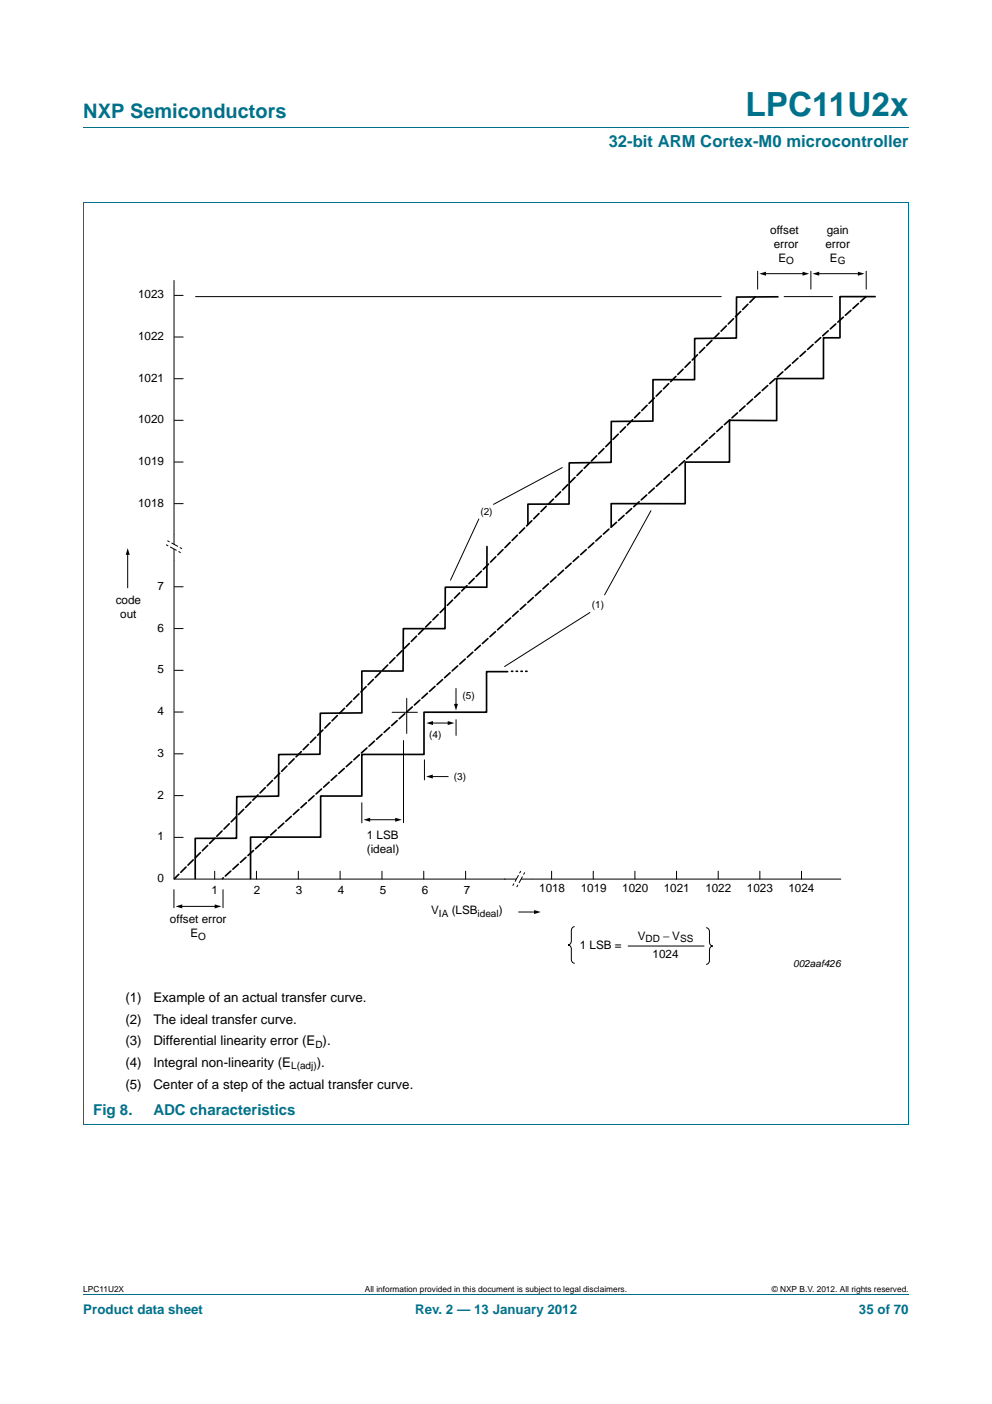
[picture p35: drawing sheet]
<svg xmlns="http://www.w3.org/2000/svg" width="210mm" height="297mm" viewBox="0 0 210 297" stroke-linecap="round" stroke-linejoin="round" font-family="sans-serif">
<defs><g id="words">
<text font-size="7" fill="#00718a" x="157.8" y="24.6">LPC11U2x</text>
<text font-size="4.2" fill="#00718a" x="17.6" y="24.9">NXP Semiconductors</text>
<text font-size="3.5" fill="#00718a" x="128.8" y="31.1">32-bit ARM Cortex-M0 microcontroller</text>
<g font-size="3.2" fill="#00718a">
<text x="19.7" y="235.8">Fig 8.</text>
<text x="32.4" y="235.8">ADC characteristics</text>
</g>
<g font-size="2.8">
<text x="26.5" y="212">(1)</text>
<text x="32.5" y="212">Example of an actual transfer curve.</text>
<text x="26.5" y="216.6">(2)</text>
<text x="26.5" y="221.1">(3)</text>
<text x="32.5" y="216.6">The ideal transfer curve.</text>
<text x="32.5" y="221.1">Differential linearity error (E ).</text>
<text x="26.5" y="225.7">(4)</text>
<text x="32.5" y="225.7">Integral non-linearity (E</text>
<text x="67" y="225.7">).</text>
<text x="26.5" y="230.3">(5)</text>
<text x="32.5" y="230.3">Center of a step of the actual transfer curve.</text>
</g>
<g font-size="2.8" fill="#00718a">
<text x="17.6" y="277.9">Product data sheet</text>
<text x="87.8" y="277.9">Rev. 2 — 13 January 2012</text>
<text x="181.8" y="277.9">35 of 70</text>
</g>
<g font-size="2.5">
<text x="163" y="49.4">offset</text>
<text x="163.7" y="52.4">error</text>
<text x="174.7" y="52.4">error</text>
<text x="174.9" y="49.4">gain</text>
<text x="164.7" y="55.4">E</text>
<text x="175.6" y="55.4">E</text>
<text x="29.2" y="63.1">1023</text>
<text x="29.2" y="71.9">1022</text>
<text x="29.2" y="80.8">1021</text>
<text x="29.2" y="89.6">1020</text>
<text x="29.2" y="98.4">1019</text>
<text x="29.2" y="107.2">1018</text>
<text x="33.3" y="124.8">7</text>
<text x="24.5" y="127.8">code</text>
<text x="25.4" y="130.8">out</text>
<text x="33.3" y="133.6">6</text>
<text x="33.3" y="142.5">5</text>
<text x="33.3" y="151.3">4</text>
<text x="33.3" y="160.1">3</text>
<text x="33.3" y="169">2</text>
<text x="33.3" y="177.8">1</text>
<text x="77.6" y="177.4">1 LSB</text>
<text x="77.6" y="180.4">(ideal)</text>
<text x="33.3" y="186.6">0</text>
<text x="44.8" y="189">1</text>
<text x="53.7" y="189">2</text>
<text x="62.6" y="189">3</text>
<text x="71.5" y="189">4</text>
<text x="80.4" y="189">5</text>
<text x="89.3" y="189">6</text>
<text x="98.2" y="189">7</text>
<text x="114.1" y="188.8">1018</text>
<text x="122.9" y="188.8">1019</text>
<text x="131.7" y="188.8">1020</text>
<text x="140.5" y="188.8">1021</text>
<text x="149.2" y="188.8">1022</text>
<text x="158.1" y="188.8">1023</text>
<text x="166.8" y="188.8">1024</text>
<text x="36" y="195.3">offset error</text>
<text x="91.2" y="193.4">V</text>
<text x="95.6" y="193.4">(LSB</text>
<text x="105.5" y="193.4">)</text>
<text x="40.3" y="198.3">E</text>
<text x="122.7" y="200.7">1 LSB =</text>
<text x="135" y="198.8">V</text>
<text x="138.1" y="202.7">1024</text>
<text x="140.3" y="198.8">− V</text>
</g>
<g font-size="2.1">
<text x="166.3" y="55.9">O</text>
<text x="177.3" y="55.9">G</text>
<text x="101.7" y="109">(2)</text>
<text x="125.2" y="128.6">(1)</text>
<text x="97.9" y="147.8">(5)</text>
<text x="90.8" y="156.1">(4)</text>
<text x="96" y="165">(3)</text>
<text x="92.9" y="193.9">IA</text>
<text x="101.1" y="193.9">ideal</text>
<text x="41.9" y="198.8">O</text>
<text x="136.6" y="199.3">DD</text>
<text x="143.9" y="199.3">SS</text>
<text x="167.9" y="204.7">002aaf426</text>
<text x="66.7" y="221.6">D</text>
<text x="61.6" y="226.2">L(adj)</text>
</g>
<g font-size="1.8">
<text x="17.6" y="273.3">LPC11U2X</text>
<text x="77.2" y="273.3">All information provided in this document is subject to legal disclaimers.</text>
<text x="163.3" y="273.3">© NXP B.V. 2012. All rights reserved.</text>
</g>
</g></defs>
<path d="M17.6 27h174.7M17.6 42.9h174.7M17.6 42.9v195l174.7 .1M192.3 42.9v195M17.6 273.9h174.7" fill="none" stroke="#00718a" stroke-width=".21"/>
<g fill="none" stroke="#000" stroke-width=".21">
<path d="M36.8 59.3v126.7M160.3 57.4v3.8M161.8 57.9h8.3M171.6 57.4v3.8M173.1 57.9h8.7M183.3 57.4v3.8M36.9 62.5h1.9M36.9 71.3h1.9M41.4 62.8h111.2M165.9 62.8h10.3M36.9 80.1h1.9M36.9 88.9h1.9"/>
<path d="M36.9 97.7h1.9M119 98.9l-14.6 7.8M27 117.1v7.2M36.9 106.6h1.9M101.3 109.8l-6 12.9M137.7 108l-9.8 17.8M36.9 124.1h1.9M36.9 133h1.9M124.8 129.6l-18 11.4M36.9 141.8h1.9M36.9 150.6h1.9M36.9 159.5h1.9"/>
<path d="M83 150.7h5.3M85.4 156.7v17.4M86.1 147.8v7.4M91.4 153h3.6M96.5 145.7v3.5M96.5 152.3v3.3M36.9 168.3h1.9M36.9 177.2h1.9M76.6 169.8v4.3M78.1 173.4h5.8M89.8 160.8v4.2M91.3 164.3h3.5"/>
<path d="M36.8 188.2v3.8M36.9 186h70M38.3 191.8h7.4M45.4 184.3v1.7M47.2 188.2v3.8M54.3 184.3v1.7M63.1 184.3v1.7M72 184.3v1.7M80.8 184.3v1.7M89.7 184.3v1.7M98.5 184.3v1.7M109.8 193h3.5"/>
<path d="M112.7 186h65.2M116.7 184.3v1.7M121.6 196a.79 .79 0 0 0-.7 .9v2.2a.79 .79 0 0 1-.7 .8 .79 .79 0 0 1 .7 .9v2.2a.79 .79 0 0 0 .7 .8M125.5 184.3v1.7M134.3 184.3v1.7M143.2 184.3v1.7M149.4 196.3a.79 .79 0 0 1 .7 .8v2.2a.79 .79 0 0 0 .7 .9 .79 .79 0 0 0-.7 .8v2.2a.79 .79 0 0 1-.7 .8M152 184.3v1.7M160.8 184.3v1.7M169.6 184.3v1.7M132.9 200.2h16.1"/>
</g>
<path d="M164.6 62.8h-8.8v8.7l-8.8 .1v8.7h-8.8l-.1 8.8-8.8 .1v8.6l-8.9 .1v8.7l-8.7 .1v4.2M185.2 62.8h-7.5v8.7h-3.5v8.6h-9.9v8.9l-9.9-.1v8.9h-9.4v8.8h-15.7M103 115.6v8.6h-8.8v8.8h-8.9v9h-8.7v8.8l-8.8 .1-.1 8.7h-8.7v8.8l-8.9 .1-.1 8.8-8.7 .1v8.5M129.3 106.6v4.8M107.4 142.1h-4.4v8.6h-13.3v8.9h-13.1v8.8h-8.8v8.7h-14.8v8.8" fill="none" stroke="#000" stroke-width=".35"/>
<path d="M159.8 62.8l-122.9 123.1M183.2 62.8l-136.1 123.1" fill="none" stroke="#000" stroke-width=".35" stroke-dasharray="1.6 .6"/>
<path d="M108.2 142h3.7" fill="none" stroke="#000" stroke-width=".35" stroke-dasharray=".3 .7"/>
<g fill="#000">
<path d="M160.7 57.9l1.4-.4v.8zM169.8 57.5l1.4 .4-1.4 .4zM171.9 57.9l1.4-.4v.8zM181.5 57.5l1.4 .4-1.4 .4zM27 116l.4 1.4h-.8zM90.2 153l1.4-.5v.9zM94.7 152.6l1.4 .4-1.4 .4zM96.1 148.9h.8l-.4 1.4zM76.9 173.4l1.4-.4v.9zM83.6 173l1.4 .4-1.4 .5zM90.2 164.3l1.4-.4v.8zM37.2 191.8l1.4-.5v.9z"/>
<path d="M45.4 191.3l1.4 .5-1.4 .4zM113 192.5l1.4 .5-1.4 .4z"/>
</g>
<path d="M35.4 114.4l3.1 1.7-.3 .8-3.1-1.7z" fill="#fff"/>
<path d="M38.2 116.9l-3.1-1.7M38.5 116.1l-3.1-1.7" fill="none" stroke="#000" stroke-width=".21" stroke-dasharray=".5 .5 1.6 .5 .5" stroke-linecap="butt"/>
<path d="M106.7 186h6" fill="none" stroke="#000" stroke-width=".21"/>
<path d="M110.2 184.3l.8 .3-1.7 3.1-.8-.3z" fill="#fff"/>
<path d="M110.2 184.3l-1.7 3.1M111 184.6l-1.7 3.1" fill="none" stroke="#000" stroke-width=".21" stroke-dasharray=".5 .5 1.6 .5 .5" stroke-linecap="butt"/>
<use href="#words"/>
</svg>
